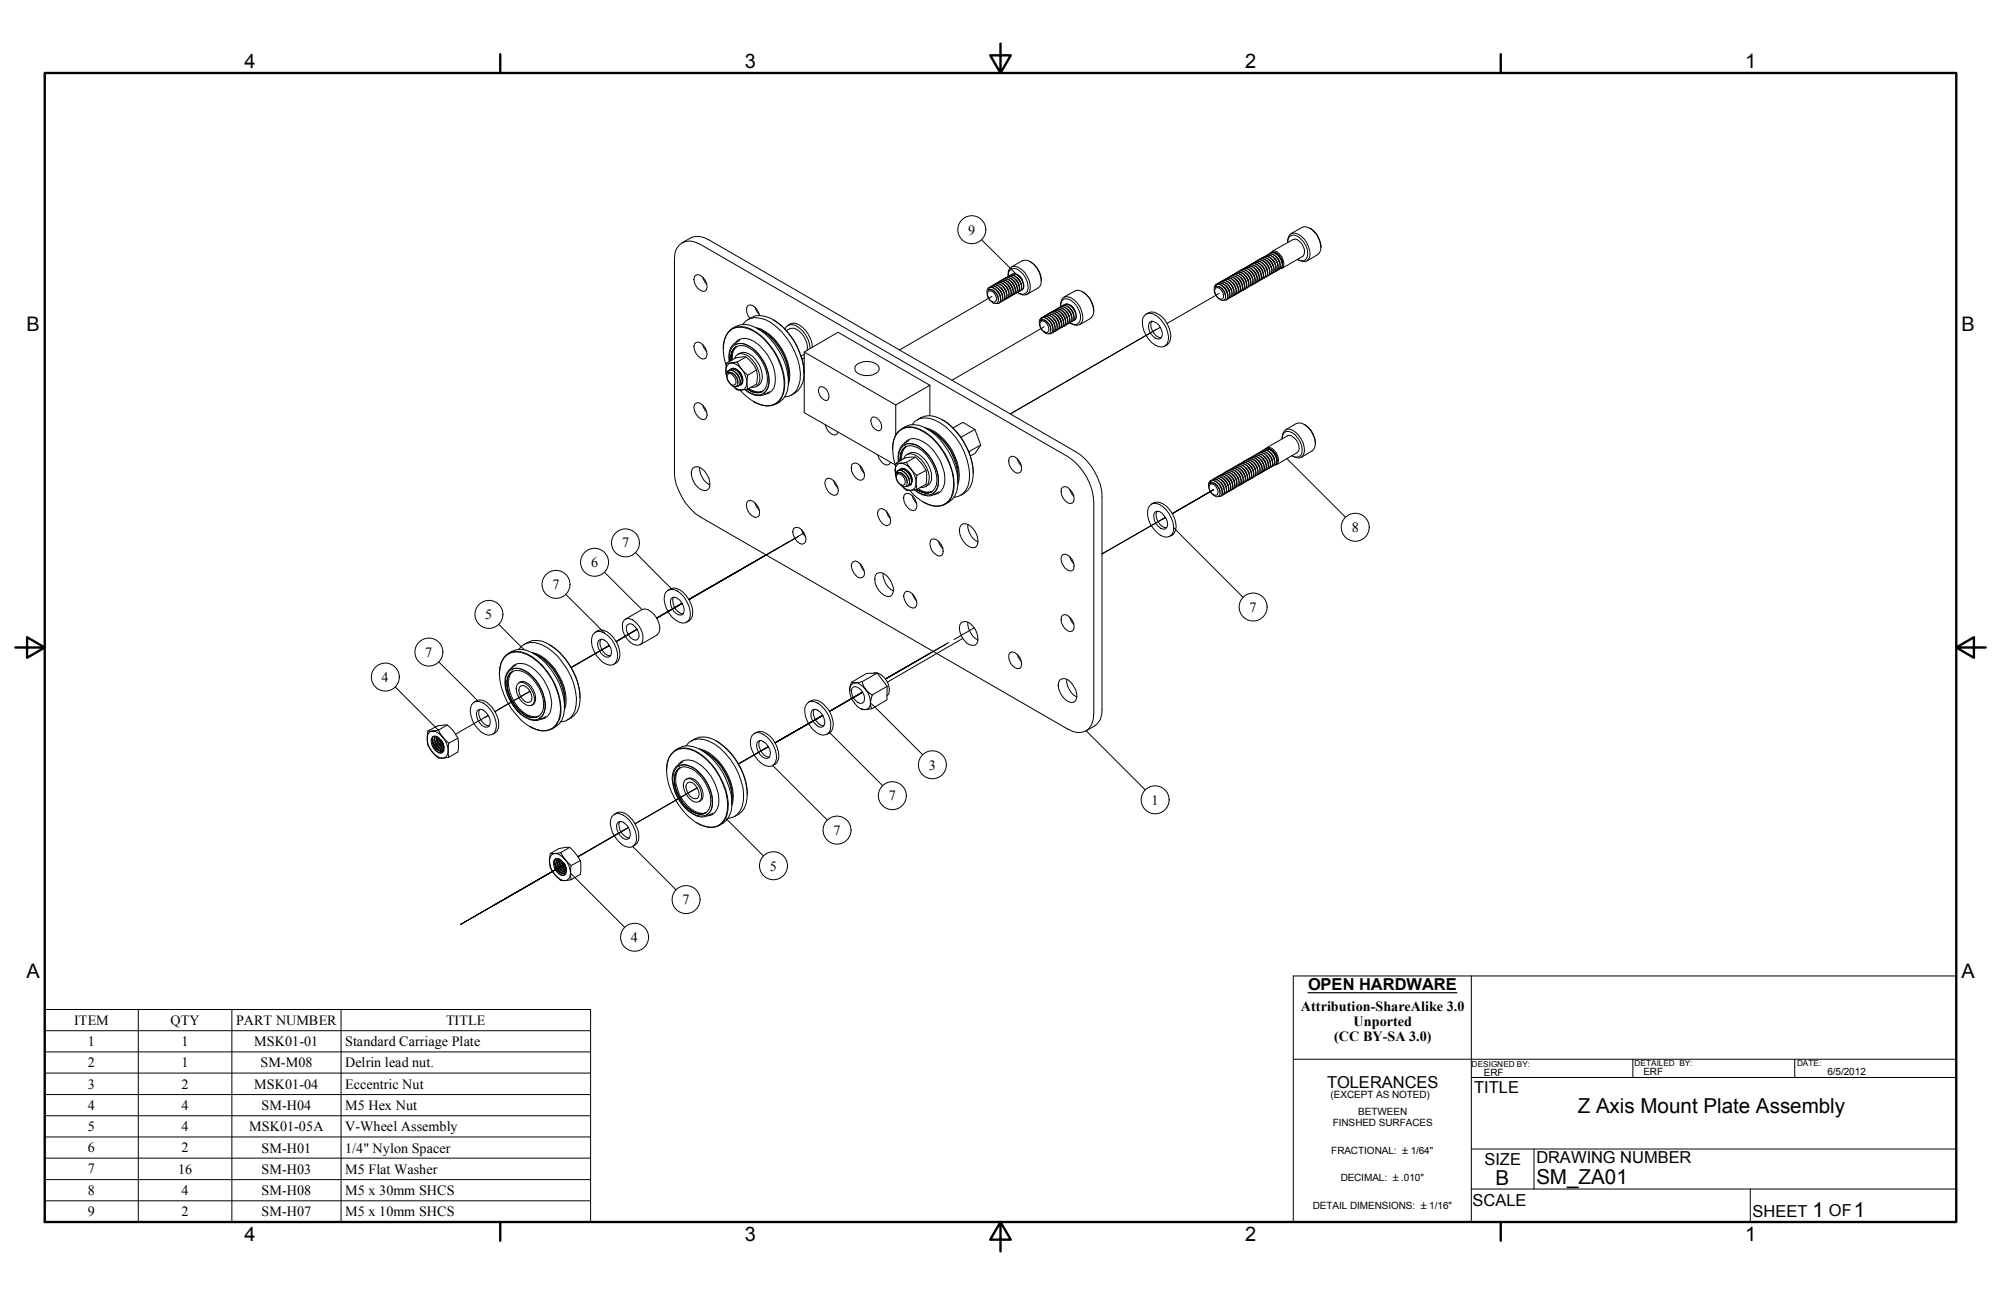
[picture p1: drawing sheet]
<svg xmlns="http://www.w3.org/2000/svg" width="432mm" height="279mm" viewBox="0 0 432 279" stroke-linecap="round" stroke-linejoin="round" font-family="sans-serif">
<defs><g id="words">
<g font-size="4.4">
<text x="340.5" y="240.2">Z Axis Mount Plate Assembly</text>
<text x="322.7" y="255.6">B</text>
<text x="331.5" y="255.5">SM_ZA01</text>
<text x="391.1" y="262.5">1</text>
<text x="400" y="262.5">1</text>
</g>
<g font-size="4.3">
<text x="52.8" y="14.7">4</text>
<text x="160.7" y="14.7">3</text>
<text x="268.7" y="14.7">2</text>
<text x="376.6" y="14.7">1</text>
<text x="5.7" y="71.4">B</text>
<text x="423.3" y="71.4">B</text>
<text x="5.7" y="211.1">A</text>
<text x="423.3" y="211.1">A</text>
<text x="52.8" y="267.7">4</text>
<text x="160.7" y="267.7">3</text>
<text x="268.7" y="267.7">2</text>
<text x="376.6" y="267.7">1</text>
</g>
<g font-size="3.6">
<text x="282.3" y="213.6">OPEN HARDWARE</text>
<text x="286.4" y="234.6">TOLERANCES</text>
<text x="318.1" y="235.7">TITLE</text>
<text x="320.4" y="251.3">SIZE</text>
<text x="331.5" y="251">DRAWING NUMBER</text>
<text x="317.8" y="260.2">SCALE</text>
<text x="378.2" y="262.5">SHEET</text>
<text x="394.7" y="262.3">OF</text>
</g>
<g font-size="3">
<text x="208.9" y="50.6">9</text>
<text x="134.2" y="118.1">7</text>
<text x="291.7" y="114.7">8</text>
<text x="127.6" y="122.4">6</text>
<text x="119.2" y="127.1">7</text>
<text x="104.7" y="133.6">5</text>
<text x="269.6" y="132">7</text>
<text x="91.8" y="141.7">7</text>
<text x="82.4" y="147.1">4</text>
<text x="200.5" y="166.1">3</text>
<text x="191.8" y="172.7">7</text>
<text x="248.5" y="173.6">1</text>
<text x="179.9" y="180.1">7</text>
<text x="166.1" y="187.8">5</text>
<text x="147.3" y="195.1">7</text>
<text x="136.1" y="203.2">4</text>
<text x="16" y="221.1">ITEM</text>
<text x="36.8" y="221.1">QTY</text>
<text x="50.9" y="221.1">PART NUMBER</text>
<text x="96.3" y="221.1">TITLE</text>
<text x="280.7" y="218.1">Attribution-ShareAlike 3.0</text>
<text x="292.1" y="221.3">Unported</text>
<text x="19" y="225.7">1</text>
<text x="39.2" y="225.7">1</text>
<text x="54.9" y="225.7">MSK01-01</text>
<text x="74.5" y="225.7">Standard Carriage Plate</text>
<text x="287.9" y="224.5">(CC BY-SA 3.0)</text>
<text x="19" y="230.3">2</text>
<text x="39.2" y="230.3">1</text>
<text x="56.2" y="230.3">SM-M08</text>
<text x="74.5" y="230.3">Delrin lead nut.</text>
<text x="19" y="234.9">3</text>
<text x="19" y="239.5">4</text>
<text x="39.2" y="234.9">2</text>
<text x="39.2" y="239.5">4</text>
<text x="54.9" y="234.9">MSK01-04</text>
<text x="56.5" y="239.5">SM-H04</text>
<text x="74.5" y="234.9">Eccentric Nut</text>
<text x="74.5" y="239.5">M5 Hex Nut</text>
<text x="19" y="244">5</text>
<text x="39.2" y="244">4</text>
<text x="53.8" y="244">MSK01-05A</text>
<text x="74.5" y="244.1">V-Wheel Assembly</text>
<text x="19" y="248.6">6</text>
<text x="39.2" y="248.6">2</text>
<text x="56.5" y="248.7">SM-H01</text>
<text x="74.5" y="248.7">1/4&quot; Nylon Spacer</text>
<text x="19" y="253.2">7</text>
<text x="19" y="257.8">8</text>
<text x="38.4" y="253.2">16</text>
<text x="39.2" y="257.8">4</text>
<text x="56.5" y="253.2">SM-H03</text>
<text x="56.5" y="257.8">SM-H08</text>
<text x="74.5" y="253.2">M5 Flat Washer</text>
<text x="74.5" y="257.8">M5 x 30mm SHCS</text>
<text x="19" y="262.4">9</text>
<text x="39.2" y="262.4">2</text>
<text x="56.5" y="262.4">SM-H07</text>
<text x="74.5" y="262.4">M5 x 10mm SHCS</text>
</g>
<g font-size="2.2">
<text x="320.2" y="232.1">ERF</text>
<text x="354.6" y="231.8">ERF</text>
<text x="394.3" y="231.9">6/5/2012</text>
<text x="287.1" y="236.9">(EXCEPT AS NOTED)</text>
<text x="287.6" y="243">FINSHED SURFACES</text>
<text x="293.1" y="240.7">BETWEEN</text>
<text x="287.3" y="249">FRACTIONAL: ±1/64&quot;</text>
<text x="289.3" y="254.8">DECIMAL: ±.010&quot;</text>
<text x="283.3" y="260.9">DETAIL DIMENSIONS: ±1/16&quot;</text>
</g>
<g font-size="1.8">
<text x="317.6" y="230.1">DESIGNED BY:</text>
<text x="352.7" y="230.1">DETAILED BY:</text>
<text x="387.8" y="230.1">DATE:</text>
</g>
</g></defs>
<!-- layer: Centerline(ANSI) -->
<g fill="none" stroke="#000" stroke-width=".22">
<path d="M214.1 63.9l-20 11.6M225.4 70.5l-20 11.5M250.4 70.6l-32.3 18.7M263.1 63.3l-11.3 6.5M168.1 118.1l-19.4 11.2M170.2 116.9l-21.5 12.4M172.3 115.8l-23.6 13.5M173.5 115l-3.7 2.2M250.7 112.1l.8-.5-13.7 7.9M253 110.8l8.9-5.1-8.9 5.1M261.9 105.7l-8.9 5.1M130.7 139.7l.8-.4-8.2 4.7"/>
<path d="M133 138.4l4.5-2.6zM146.4 130.7l.8-.5-5.5 3.1M161.4 122l-12.7 7.3M164.8 120l-16.1 9.3M204.7 138.6l-13.6 7.9 9.8-5.7M207.8 137.7l-16.3 9.5M210.2 135.4l-4.3 2.6M104.6 154.8l.7-.4-7 4M106.8 153.5l7.6-4.3zM177.5 154.4l-.8 .4M179 153.5l7.1-4.1zM135.6 178.6l-10.9 6.2"/>
<path d="M137 177.7l13.4-7.7zM165 161.5l.8-.4-6.5 3.7M167.3 160.3l10.2-5.9zM99.4 199.5l22.5-13zM121.9 186.5l-15.7 9 15.7-9"/>
</g>
<!-- layer: Visible Edges(ANSI) -->
<g fill="none" stroke="#000" stroke-width=".22">
<path d="M146.5 53a3.1 3.1 0 0 1 3.6-.7l1.1 .5 79.2 45.7a12.6 12.6 0 0 1 5.6 9.8v45.8a3.7 3.7 0 0 1-2.5 3.9l-1 .1-1-.3-1.1-.5-79.2-45.7a12.6 12.6 0 0 1-5.7-9.8v-45.7l.1-1.3 .3-1zM147.2 52.4a4.6 4.6 0 0 1 5.8-.6l79.2 45.7a12.4 12.4 0 0 1 5.6 9.8v45.7a3.7 3.7 0 0 1-1.6 3.7l-1.8 1M149.9 59.7l.3-.3a1.7 1.7 0 0 1 2 1.1 1.84 1.84 0 0 1 0 2.3 2.35 2.35 0 0 1-2.3-3.1zM151.6 59.8l.9 1.5M217.2 59.9a.91 .91 0 0 1 1.2-.1 2.42 2.42 0 0 1 1.3 3.2l-.3 .1M217.4 59.7a1.87 1.87 0 0 1 2.2 1.3 1.47 1.47 0 0 1 0 2.1M217.6 59.6a1.41 1.41 0 0 1 .7-1.6 1.41 1.41 0 0 1 1.8 .5 4.2 4.2 0 0 1 1.6 4.4 1.37 1.37 0 0 1-2.2 .2M217.6 59.4a1.48 1.48 0 0 1 .4-1.6 1.48 1.48 0 0 1 1.7-.1 5 5 0 0 1 2.5 5.2 1.54 1.54 0 0 1-2.5 .3M217.7 59.6a1.14 1.14 0 0 1 1.7 .3 2.77 2.77 0 0 1 1 2.5l-.6 .5M217.9 59.4a1.87 1.87 0 0 1 2.2 1.3 1.47 1.47 0 0 1 0 2.1M218.1 59.4a1.17 1.17 0 0 1 1.7 .2 2.77 2.77 0 0 1 1.1 2.6l-.6 .4M218.2 57.6l2.4-1.3a2.23 2.23 0 0 1 2.5 .8 4.5 4.5 0 0 1 1.3 4.7l-2.8 1.7"/>
<path d="M218.3 59.2a2.01 2.01 0 0 1 2.3 1.2 1.89 1.89 0 0 1 0 2.1h-.1M218.9 59.1l1 .3 .6 .9-.4-.5M222.3 56.5a5 5 0 0 1 2.4 4.1M264.9 59.9a1.29 1.29 0 0 1 1.7 .4 2.23 2.23 0 0 1 .8 2.8l-.3 .1M265 59.8a1.94 1.94 0 0 1 2.3 1.2 1.63 1.63 0 0 1 0 2.1v.1M265.4 59.7a1.49 1.49 0 0 1 2.1 .7 2.2 2.2 0 0 1 .3 2.5l-.3 .1M265.5 59.6a1.94 1.94 0 0 1 2.3 1.2 1.53 1.53 0 0 1 0 2.1M265.8 59.4a1.49 1.49 0 0 1 2.1 .7 1.65 1.65 0 0 1 .1 2.6M266 59.3a1.9 1.9 0 0 1 2.2 1.2 1.75 1.75 0 0 1 .1 2.1h-.1M266.3 59.2a1.48 1.48 0 0 1 2.1 .7 1.65 1.65 0 0 1 0 2.6M266.4 59.1a1.74 1.74 0 0 1 2.3 1.2 1.47 1.47 0 0 1 0 2.1M266.7 58.9a1.48 1.48 0 0 1 2.1 .7 2.83 2.83 0 0 1 .6 2.1l-.5 .5"/>
<path d="M266.9 58.8a1.74 1.74 0 0 1 2.2 1.2 1.47 1.47 0 0 1 0 2.1M267.1 58.7a1.17 1.17 0 0 1 1.8 .2 2.97 2.97 0 0 1 1 2.6l-.5 .4M267.3 58.5a1.06 1.06 0 0 1 1.6 .4 2.03 2.03 0 0 1 .7 2.9M267.6 58.4a1.17 1.17 0 0 1 1.7 .3 2.26 2.26 0 0 1 .8 2.8l-.3 .2M267.8 59.9l.6 .9 .1 .4M267.8 58.3v-.1a1.87 1.87 0 0 1 2.3 1.3 1.53 1.53 0 0 1-.1 2.1M268 58.2a1.17 1.17 0 0 1 1.7 .2 2.26 2.26 0 0 1 .9 2.9l-.3 .1M268.2 59.6l.7 1.2M268.2 58a1.9 1.9 0 0 1 2.3 1.2 1.38 1.38 0 0 1-.1 2.1M268.5 57.9a1.17 1.17 0 0 1 1.7 .3 2.23 2.23 0 0 1 .8 2.8l-.3 .2M268.7 59.4l.7 1.2M268.7 57.7a1.94 1.94 0 0 1 2.3 1.2 1.63 1.63 0 0 1 0 2.1l-.1 .1"/>
<path d="M269 57.6a1.46 1.46 0 0 1 2.1 .8 2.08 2.08 0 0 1 .4 2.4l-.4 .1M269.1 59.1l.8 1.2M269.1 57.5a1.94 1.94 0 0 1 2.3 1.2 1.53 1.53 0 0 1 0 2.1M269.4 57.3a1.49 1.49 0 0 1 2.1 .7 2.2 2.2 0 0 1 .4 2.5l-.3 .1M269.6 58.9l.5 .5 .2 .7M269.6 57.2a2.15 2.15 0 0 1 2.5 1.8 1.29 1.29 0 0 1-.3 1.6M269.6 57.2h.1M269.9 57.1a1.48 1.48 0 0 1 2.1 .7 1.65 1.65 0 0 1 0 2.6M270.1 58.6l.7 1.2M270.1 57a1.41 1.41 0 0 1 1.9 .7 1.8 1.8 0 0 1 .3 2.6M270.3 56.8a1.48 1.48 0 0 1 2.1 .7 2.83 2.83 0 0 1 .6 2.1l-.5 .5M270.5 58.3l.5 .6 .2 .7"/>
<path d="M270.5 56.7a1.74 1.74 0 0 1 2.2 1.2 1.47 1.47 0 0 1 0 2.1M270.8 56.6a1.55 1.55 0 0 1 2.1 .7 3.2 3.2 0 0 1 .6 2.1l-.5 .4M271 58l.4 .6 .3 .7M271 56.5a1.83 1.83 0 0 1 2.2 1.2 1.53 1.53 0 0 1 0 2.1M271.2 56.3a1.17 1.17 0 0 1 1.7 .3 2.26 2.26 0 0 1 .8 2.8l-.3 .2M271.4 57.8l.6 .9 .1 .4M271.4 56.2a1.78 1.78 0 0 1 2.3 1.2 1.53 1.53 0 0 1-.1 2.1M271.7 56.1a1.17 1.17 0 0 1 1.7 .2 2.26 2.26 0 0 1 .8 2.9l-.3 .1M271.8 57.5l.7 .9v.4M271.8 55.9a1.9 1.9 0 0 1 2.3 1.3 1.38 1.38 0 0 1 0 2M272.1 55.8a1.17 1.17 0 0 1 1.7 .3 2.26 2.26 0 0 1 .8 2.8l-.3 .2M272.3 57.3l.7 1.2"/>
<path d="M272.3 55.6a1.9 1.9 0 0 1 2.3 1.3 1.38 1.38 0 0 1-.1 2.1M272.6 55.6a1.37 1.37 0 0 1 2.1 .7 2.08 2.08 0 0 1 .4 2.4l-.3 .1M272.7 57l.8 1.2M272.7 55.4a1.94 1.94 0 0 1 2.3 1.2 1.53 1.53 0 0 1 0 2.1M273 55.2a1.46 1.46 0 0 1 2.1 .8 2.08 2.08 0 0 1 .4 2.4l-.3 .1M273.2 56.8l.7 1.2M273.2 55.1a2.15 2.15 0 0 1 2.5 1.8 1.29 1.29 0 0 1-.2 1.6M273.2 55.1h.1M273.5 55a1.48 1.48 0 0 1 2.1 .7 2.2 2.2 0 0 1 .4 2.5l-.3 .1M273.7 56.5l.7 1.2M273.7 54.9a1.9 1.9 0 0 1 2.2 1.2 1.53 1.53 0 0 1 0 2.1M273.9 54.7a1.48 1.48 0 0 1 2.1 .7 2.83 2.83 0 0 1 .7 2.1l-.6 .5"/>
<path d="M274.1 56.3l.5 .5 .2 .7M274.1 54.6a1.83 1.83 0 0 1 2.3 1.2 1.53 1.53 0 0 1 0 2.1M274.3 54.5l.3-.3h.5a2.92 2.92 0 0 1 1.9 3.3l-.3 .3-.5 .2M274.4 54.5a1.7 1.7 0 0 1 2 1.1l.3 .6v1.1M274.5 54.2l4.5-2.5a1.6 1.6 0 0 1 1.9 .9 2.2 2.2 0 0 1 .2 2.7l-4.5 2.6M274.6 55.9l.4 .6 .3 .7M274.7 54.5a1.77 1.77 0 0 1 1.6 1.2M275 55.7l.7 .9v.4M275.5 55.4l.7 1.3M275.9 55.2l.6 .8M277.9 52.3a1.91 1.91 0 0 1 .9-1.9 3.1 3.1 0 0 1 3.2 2 4 4 0 0 1 .5 3.3 1.4 1.4 0 0 1-2.2 .4l-.3-.1M277.9 52.3v-.7a1.31 1.31 0 0 1 2.1-.6 4.3 4.3 0 0 1 2.1 4.5l-.4 .5-.4 .3h-.6l-.7-.4"/>
<path d="M278.6 50.4l2.3-1.3a2.23 2.23 0 0 1 2.6 .8 5.1 5.1 0 0 1 1.5 4.1l-.6 .9-2.4 1.4M282.6 49.2a4.6 4.6 0 0 1 2.5 4.2M149.9 74.2l.3-.3a1.7 1.7 0 0 1 2 1.2 1.84 1.84 0 0 1 0 2.2 1.7 1.7 0 0 1-2-1.1l-.5-1.4zM151.6 74.4l.2 .5 .7 1M156.1 75.2a4.6 4.6 0 0 1 2.5-4.6 5.3 5.3 0 0 1 4.5 1 14.2 14.2 0 0 1 6.2 12.2 3.9 3.9 0 0 1-3.1 3.8 6 6 0 0 1-3.5-.9M156.7 78.9a8.6 8.6 0 0 1 .1-6.6 3.1 3.1 0 0 1 3.4-1.7 10.2 10.2 0 0 1 6.7 5.2 12.5 12.5 0 0 1 2.2 8.7 3.8 3.8 0 0 1-5.9 2.4l-2.4-1.6-1.1-1.1M156.8 78.4a6.2 6.2 0 0 1 3.7-1.4h.5a5.2 5.2 0 0 1 2.4 5l-.1 .9-1.9 1M157.2 79.9a2.15 2.15 0 0 1 2.4 1.8 1.2 1.2 0 0 1-.3 1.6M157.2 79.9h.1M157.4 78a3.8 3.8 0 0 1 1-3.5 3.1 3.1 0 0 1 3.4 .2 8.9 8.9 0 0 1 4.1 8.5 2.4 2.4 0 0 1-3.1 1.9l-1-.4-1-.6M157.4 79.8a1.49 1.49 0 0 1 2.1 .7 2.2 2.2 0 0 1 .4 2.5l-.3 .1M157.5 79.8a2.82 2.82 0 0 1 2.2 2.9l-.5 .7h-.4"/>
<path d="M157.6 79.7a2.15 2.15 0 0 1 2.5 1.8 1.29 1.29 0 0 1-.3 1.6M157.6 79.7h.1M157.7 77.8a2.87 2.87 0 0 1 1.2-3 2.87 2.87 0 0 0-1.2 3 2.49 2.49 0 0 1 .9-2.8 2.49 2.49 0 0 1 2.9 0 8.3 8.3 0 0 1 4 8.1 2.19 2.19 0 0 1-3.3 1.4l-.9-.6a3.1 3.1 0 0 0 3.2 .6 3.1 3.1 0 0 1-3.2-.6M157.8 78.3l1.3-.2 .9 1.5a3 3 0 0 0-2.2-1.3zM157.9 79.6l.3-.2-.4 .2M158 70.9a4.6 4.6 0 0 1 4.9-.3 14.3 14.3 0 0 1 7.2 12.5 4.5 4.5 0 0 1-2.7 4.1M158.2 79.4l.9 .4 .5 .5M158.5 77.3a1.53 1.53 0 0 1 2.2-.8 5.9 5.9 0 0 1 3.3 5.6 1.55 1.55 0 0 1-1.9 1.5M158.6 74.4a3.2 3.2 0 0 1 3.6 .6 9 9 0 0 1 3.5 8.6l-.4 .8-.6 .5M158.6 74.4h.1M158.6 74a2.58 2.58 0 0 1 3.2-.8 9.8 9.8 0 0 1 5.5 9.5 2.52 2.52 0 0 1-2.3 2.4M159 74.7a3.1 3.1 0 0 0-1 3"/>
<path d="M159.2 76.5a2.03 2.03 0 0 1 2.5-.1 5.8 5.8 0 0 1 2.7 5.6l-.3 .7-.4 .4-.6 .3M159.6 73.4a3.7 3.7 0 0 0-2.2 4.6M160 79.6l1.4 1.4a5.9 5.9 0 0 0 0 2.9l-.8 .2a1.99 1.99 0 0 1-2.5-.9 1.89 1.89 0 0 0 2.7 .5 3.7 3.7 0 0 0-.8-4.1zM160.3 70a3.4 3.4 0 0 1 3.7-1.4 9.3 9.3 0 0 1 5.8 4.4 13.4 13.4 0 0 1 2.9 9 3.7 3.7 0 0 1-3.4 3.7M161 77l-1.9 1.1M161.4 69a4.9 4.9 0 0 1 6 .3 14.4 14.4 0 0 1 6.1 11.9 4.7 4.7 0 0 1-2.7 4.1M162.9 66.3l.2 .6 .7 .9M163.1 70.7a9.3 9.3 0 0 1 5.7 4.8 9.6 9.6 0 0 1 1.3 7.4M163.3 79.8l-1.9 1.2M163.5 70.9a12.3 12.3 0 0 1 6.7 11.5M163.9 68.1a2.76 2.76 0 0 0-2-2.3l-.5 .1a2.14 2.14 0 0 0 .5 2.8M164 71.2a11 11 0 0 1 6.2 10.7"/>
<path d="M166.9 69a14.6 14.6 0 0 1 6.6 11.5M169.4 71a1.81 1.81 0 0 1 3.1-.3 6.1 6.1 0 0 1 2.3 4.5M169.7 71.3a2.08 2.08 0 0 1 3.1 .5 4.7 4.7 0 0 1 1.4 3.8M170 70.2a1.91 1.91 0 0 1 2.5-.1 6.3 6.3 0 0 1 2.8 4.8M173.5 76.5l-.7 .3M173.5 77.3h-.5M173.5 75.9l19.8 11.5M184.9 78.6a3.9 3.9 0 0 1 4.5 .1l.3 .5a1.46 1.46 0 0 1-1.4 1.7 3.8 3.8 0 0 1-3.7-.8l-.1-1zM213.3 62.1l.4-.1-.5 .6a1.81 1.81 0 0 1 2.1 1.5 .97 .97 0 0 1-.3 1.4 2.35 2.35 0 0 1-2-3zM213.3 62.8a1.54 1.54 0 0 1 1.5 2.3 1.5 1.5 0 0 1-1.5-.7 1.5 1.5 0 0 1 0-1.6zM213.4 62a1.87 1.87 0 0 1 2.2 1.3 1.47 1.47 0 0 1 0 2.1M213.4 62.5a1.73 1.73 0 0 1 2 1.6l.1 .6"/>
<path d="M213.4 62.5h.1M213.4 62h.1M213.6 62a1.14 1.14 0 0 1 1.7 .2 2.32 2.32 0 0 1 .8 2.9l-.3 .1M213.7 62a2.74 2.74 0 0 1 2.1 3.2l-.3 .3h-.5M213.8 61.8a1.87 1.87 0 0 1 2.2 1.3 1.47 1.47 0 0 1 0 2.1M214.1 61.7a1.14 1.14 0 0 1 1.7 .3 2.77 2.77 0 0 1 1 2.5l-.6 .5M214.2 61.5a1.9 1.9 0 0 1 2.3 1.2 1.53 1.53 0 0 1 0 2.2M214.5 61.4a1.52 1.52 0 0 1 2.2 .8 2.95 2.95 0 0 1 .5 2.1l-.5 .4M214.7 61.3a2.01 2.01 0 0 1 2.3 1.2 1.89 1.89 0 0 1 0 2.1h-.1M214.9 61.2a1.55 1.55 0 0 1 2.2 .6 2.2 2.2 0 0 1 .4 2.5l-.3 .2M215.1 61a1.94 1.94 0 0 1 2.3 1.2 1.59 1.59 0 0 1 0 2.2M215.1 62.7l.7 1.2"/>
<path d="M215.4 60.9a1.55 1.55 0 0 1 2.2 .7 2.12 2.12 0 0 1 .3 2.4l-.3 .2M215.6 60.8a1.78 1.78 0 0 1 2.3 1.2 1.38 1.38 0 0 1-.1 2.1M215.6 62.4l.4 .5 .3 .7M215.8 60.6a1.55 1.55 0 0 1 2.2 .7 2.12 2.12 0 0 1 .4 2.5l-.3 .1M216 60.5a1.78 1.78 0 0 1 2.3 1.2 1.38 1.38 0 0 1-.1 2.1M216 62.1l.8 1.3M216.3 60.4a1.49 1.49 0 0 1 2.1 .7 2.12 2.12 0 0 1 .4 2.4l-.3 .1M216.5 60.3a1.78 1.78 0 0 1 2.3 1.2 1.63 1.63 0 0 1 0 2.1M216.5 61.8l.7 1.3M216.8 60.1a.91 .91 0 0 1 1.2 0 2.48 2.48 0 0 1 1.3 3.1l-.4 .2M216.9 61.6l.5 .6 .3 .7M217 60a1.74 1.74 0 0 1 2.2 1.2 1.47 1.47 0 0 1 0 2.1"/>
<path d="M217.4 61.3l.7 1.2M217.9 61.1l.7 1.2M218.3 60.8l.7 1.2M218.8 60.6l.7 1.2M218.8 63.6h.1M219.2 60.3l.7 1.2M219.6 60l.8 1.3M220.5 60.3l.2 .3M224.6 68.6l.4-.1-.5 .7a1.88 1.88 0 0 1 2.3 1.8l-.1 .6-.4 .4a2.33 2.33 0 0 1-1.7-3.4zM224.6 69.3a1.16 1.16 0 0 1 1.5 .9l.2 .6v.5l-.2 .3a1.16 1.16 0 0 1-1.5-.9l-.2-.5zM224.7 68.6a1.87 1.87 0 0 1 2.2 1.2 1.47 1.47 0 0 1 0 2.1M224.7 69.1a1.73 1.73 0 0 1 2 1.6l.1 .5"/>
<path d="M224.7 69.1h.1M224.9 68.5a1.14 1.14 0 0 1 1.7 .3 2.77 2.77 0 0 1 1 2.5l-.5 .5M225 68.5a2.55 2.55 0 0 1 2.1 3.3l-.3 .2h-.5M225.1 68.3a2.01 2.01 0 0 1 2.3 1.2 1.89 1.89 0 0 1 0 2.1l-.1 .1M225.4 68.2a1.52 1.52 0 0 1 2.1 .8 2.95 2.95 0 0 1 .6 2.1l-.5 .4M225.6 68.1a2.01 2.01 0 0 1 2.2 1.2 1.89 1.89 0 0 1 0 2.1M225.8 67.9a1.55 1.55 0 0 1 2.2 .7 2.12 2.12 0 0 1 .3 2.5l-.3 .1M226 67.8a2.28 2.28 0 0 1 2.6 2.7l-.1 .4-.3 .3M226.3 67.7a1.55 1.55 0 0 1 2.1 .7 2.12 2.12 0 0 1 .4 2.4l-.3 .2M226.4 67.6a1.78 1.78 0 0 1 2.3 1.2 1.38 1.38 0 0 1 0 2.1M226.4 69.2l.8 1.2M226.8 67.4a1.49 1.49 0 0 1 2.1 .7 2.12 2.12 0 0 1 .3 2.4l-.3 .2"/>
<path d="M226.9 67.3a1.78 1.78 0 0 1 2.3 1.2 1.38 1.38 0 0 1-.1 2.1M226.9 68.9l.7 1.3M227.2 67.2a1.49 1.49 0 0 1 2.1 .7 2.12 2.12 0 0 1 .4 2.4l-.3 .1M227.3 67.1a1.78 1.78 0 0 1 2.3 1.2 1.63 1.63 0 0 1 0 2.1M227.3 68.6l.8 1.3M227.6 66.9a.91 .91 0 0 1 1.3 0 2.48 2.48 0 0 1 1.2 3.1l-.3 .2M227.8 66.8a1.74 1.74 0 0 1 2.3 1.2 1.47 1.47 0 0 1 0 2.1M227.8 68.4l.5 .6 .2 .7M228.1 66.7a.91 .91 0 0 1 1.2-.1 2.42 2.42 0 0 1 1.3 3.2l-.3 .1M228.3 66.5a1.87 1.87 0 0 1 2.2 1.3 1.47 1.47 0 0 1 0 2M228.3 68.1l.7 1.2M228.5 66.4a1.14 1.14 0 0 1 1.8 .3 2.77 2.77 0 0 1 1 2.5l-.6 .5"/>
<path d="M228.7 66.2a2.01 2.01 0 0 1 2.3 1.2 1.89 1.89 0 0 1 0 2.1l-.1 .1M228.7 67.9l.7 1.2M228.9 66.2a1.4 1.4 0 0 1 .7-1.7 1.4 1.4 0 0 1 1.8 .5 4.2 4.2 0 0 1 1.6 4.4 1.37 1.37 0 0 1-2.2 .3M228.9 66a1.91 1.91 0 0 1 .8-1.9 3.1 3.1 0 0 1 3.3 2 4.2 4.2 0 0 1 .5 3.4 1.54 1.54 0 0 1-2.5 .2M229 66.1a1.29 1.29 0 0 1 1.7 .3 2.77 2.77 0 0 1 1 2.6l-.5 .4M229.2 66a1.41 1.41 0 0 1 1.9 .7 2.71 2.71 0 0 1 .6 2.4l-.3 .2M229.2 67.6l.7 1.2M229.4 65.8a1.55 1.55 0 0 1 2.2 .7 2.2 2.2 0 0 1 .4 2.5l-.4 .2M229.6 64.1l2.3-1.3a2.23 2.23 0 0 1 2.5 .8 5.3 5.3 0 0 1 1.6 4.1l-.7 1-2.3 1.3M229.6 65.7a2.28 2.28 0 0 1 2.6 2.8v.3l-.4 .3M229.6 67.4l.7 1.2M229.6 70.4h.1"/>
<path d="M230.1 67.1l.7 1.2M230.2 65.6l1 .4 .6 .8-.3-.5M230.5 66.8l.8 1.3M230.9 66.5l.8 1.3M231.8 66.8l.2 .3M233.6 63a4.6 4.6 0 0 1 2.4 4.1M247 68a1.93 1.93 0 0 1 2.7 .2 5.9 5.9 0 0 1 2.4 5.3 1.49 1.49 0 0 1-2 1.3 5.8 5.8 0 0 1-3.5-6.2zM247.3 67.8a2.03 2.03 0 0 1 2.5-.1 5.8 5.8 0 0 1 2.7 5.6l-.2 .7-1 .7M248.1 69.5l.4-.2a2.75 2.75 0 0 1 2.1 3.5l-.3 .3a1.9 1.9 0 0 1-2-1.2 2.3 2.3 0 0 1-.2-2.4zM248.5 69.3a2.84 2.84 0 0 0 2.1 3.6M262.3 61.4l.5-.1-.5 .7a1.38 1.38 0 0 1 1.9 .9l.2 .5a.84 .84 0 0 1-.2 1.3 .84 .84 0 0 1-1.2-.2 2.36 2.36 0 0 1-.7-3.1zM262.3 62.2a1.16 1.16 0 0 1 1.5 .9 .94 .94 0 0 1-.3 1.5 1.76 1.76 0 0 1-1.2-2.4z"/>
<path d="M262.4 61.8a1.96 1.96 0 0 1 2.1 2.2M262.4 61.4a1.74 1.74 0 0 1 2.2 1.2 1.47 1.47 0 0 1 0 2.1M262.4 61.8h.1M262.6 61.3a1.48 1.48 0 0 1 2.1 .7 2.12 2.12 0 0 1 .4 2.4l-.3 .1M262.8 61.3a2.77 2.77 0 0 1 2 3.3l-.8 .2M262.8 61.2a1.74 1.74 0 0 1 2.2 1.2 1.47 1.47 0 0 1 0 2.1M263.1 61a1.48 1.48 0 0 1 2.1 .7 2.83 2.83 0 0 1 .6 2.1l-.6 .5M263.3 60.9a1.74 1.74 0 0 1 2.2 1.2 1.47 1.47 0 0 1 0 2.1M263.5 60.8a1.17 1.17 0 0 1 1.7 .2 2.97 2.97 0 0 1 1.1 2.6l-.6 .4M263.7 60.6a1.06 1.06 0 0 1 1.5 .4 2.03 2.03 0 0 1 .7 2.9M264 60.5a1.17 1.17 0 0 1 1.7 .3 2.26 2.26 0 0 1 .8 2.8l-.3 .2M264.2 62l.7 1.2"/>
<path d="M264.2 60.3a1.9 1.9 0 0 1 2.2 1.3 1.53 1.53 0 0 1 0 2.1M264.4 60.3a1.17 1.17 0 0 1 1.7 .2 2.23 2.23 0 0 1 .9 2.9l-.4 .1M264.6 61.7l.7 1.2M264.6 60.1a1.94 1.94 0 0 1 2.3 1.2 1.63 1.63 0 0 1 0 2.1h-.1M265 61.5l.8 1.2M265.5 61.2l.8 1.2M265.9 61l.5 .5 .3 .7M266.4 60.6l.5 .6 .2 .7M266.9 60.4l.4 .6 .3 .7M267.3 60.1l.7 .9v.4M149.9 87.3l.3-.3a1.7 1.7 0 0 1 2 1.1 1.84 1.84 0 0 1 0 2.3 1.7 1.7 0 0 1-2-1.1l-.5-1.4zM151.6 87.4l.9 1.6"/>
<path d="M156.7 80.8a1.85 1.85 0 0 1 1.1-2.5l-1 .1-.1 .8 .1 2M157.1 80l.4-.2-.5 .7a1.41 1.41 0 0 1 1.9 1l.2 .5a.86 .86 0 0 1 .1 .9 .86 .86 0 0 1-.8 .5 2.82 2.82 0 0 1-1.6-3zM157.1 80.7l.3-.1a1.76 1.76 0 0 1 1.2 2.4 1.16 1.16 0 0 1-1.5-.9l-.2-.6v-.5zM157.2 80.4a1.97 1.97 0 0 1 2.1 2.2M157.2 80.4h.1M158.9 80.5l.5 .6 .2 .7M159.4 80.3l.6 .9 .1 .3M160.1 82.9h-.2M160.2 82l-.1-.9-.5-.8a2.52 2.52 0 0 1 .5 2.6v-.1M160.8 84.1a3.9 3.9 0 0 0 5.3 .4M161.6 83.8a3.1 3.1 0 0 0 3 .6M164.7 84.9h.1"/>
<path d="M177 83.4a1.95 1.95 0 0 1 1.7 2.8 1.28 1.28 0 0 1-1.7-.7 1.51 1.51 0 0 1 0-2.1zM178.1 91.6a2.75 2.75 0 0 0 2.1 2.3l.4-.2 .2-.5M188.3 90a2.01 2.01 0 0 1 1.8 2.8 1.51 1.51 0 0 1-2.1-1.4l-.1-.7zM189.4 98.2a2.83 2.83 0 0 0 2.1 2.1l.4-.2 .3-.3M192.6 96.9a4.6 4.6 0 0 1 2.5-4.6 5.4 5.4 0 0 1 4.5 .9 14.4 14.4 0 0 1 6.3 12.2 3.8 3.8 0 0 1-5.4 3.5l-1.3-.6M193.3 87.4l7.4-4.3v6.6M193.3 87.4v6.4M193.4 99.9a5.6 5.6 0 0 1 4.1-1.3l.7 .7a5.9 5.9 0 0 1 1.8 2.9l-.2 2.3-1.9 1.1M194 99.6a3.1 3.1 0 0 1 1.7-3.8 4.1 4.1 0 0 1 3.6 1.2 9.5 9.5 0 0 1 3.1 7.8 2.34 2.34 0 0 1-3.1 1.9l-1-.4-.9-.6M194.2 99.4a3.2 3.2 0 0 1 1.2-3 3.2 3.2 0 0 0-1.2 3 2.88 2.88 0 0 1 1.4-3.1 3.9 3.9 0 0 1 4.3 1.8 8 8 0 0 1 2.2 6.5 2.18 2.18 0 0 1-3.3 1.5l-1-.5a3 3 0 0 0 3.2 .5 3 3 0 0 1-3.2-.5M194.3 99.9l1.3-.1 1 1.4a3.2 3.2 0 0 0-2.3-1.3zM194.6 92.5a4.9 4.9 0 0 1 6.1 .4 14.9 14.9 0 0 1 6 11.8 4.5 4.5 0 0 1-2.7 4.1"/>
<path d="M195 99a1.5 1.5 0 0 1 2.2-1 6.1 6.1 0 0 1 3.3 5.7 1.55 1.55 0 0 1-1.9 1.5M195.1 95.6a2.47 2.47 0 0 1 3.2-.7 9.9 9.9 0 0 1 5.5 9.4 2.66 2.66 0 0 1-2.3 2.4M195.2 96a3.3 3.3 0 0 1 3.5 .6 8.9 8.9 0 0 1 3.6 8.6l-.4 .8-.7 .6M195.2 96h.1M195.6 96.3a3.1 3.1 0 0 0-1 3M195.7 98.1a2.17 2.17 0 0 1 3.2 .5 5.9 5.9 0 0 1 2.1 5.1l-.3 .6-1 .7M196.2 95.1a3.8 3.8 0 0 0-2.3 4.5M196.8 91.6a3.7 3.7 0 0 1 4.9-1 13.9 13.9 0 0 1 7.5 13 3.9 3.9 0 0 1-3.3 3.7M197.5 98.6l-1.9 1.2M197.9 90.6a4.2 4.2 0 0 1 4.9-.3 14.3 14.3 0 0 1 7.2 12.4 4.5 4.5 0 0 1-2.7 4.2M199.6 92.3a10 10 0 0 1 6.5 6.1 8.8 8.8 0 0 1 .6 6.1M200 92.5a12 12 0 0 1 6.7 11.5"/>
<path d="M200.5 92.8a11.2 11.2 0 0 1 6.2 10.7M200.7 83.1l-19.9-11.4-7.3 4.2v13.1l19.7 11.3M203.4 90.6a14.4 14.4 0 0 1 6.7 11.5M205.7 92.3l2.1-1.2 2.6 1.5 1.2 3.4-1.2 1.9-1 .5M210.4 92.6l-3.1 1.8M211.6 96l-2.6 1.5M217.7 98.9l.4-.3a1.7 1.7 0 0 1 2 1.1 1.84 1.84 0 0 1 0 2.3 1.7 1.7 0 0 1-2-1.2l-.4-.7zM219.5 99l.2 .6 .7 .9M267.8 99.9a1.48 1.48 0 0 1 2.1 .7 2.2 2.2 0 0 1 .4 2.5l-.4 .2M268 99.8a1.9 1.9 0 0 1 2.2 1.2 1.53 1.53 0 0 1 0 2.2M268.2 99.7a1.48 1.48 0 0 1 2.1 .7 2.83 2.83 0 0 1 .7 2.1l-.6 .5M268.4 99.6a1.83 1.83 0 0 1 2.3 1.2 1.53 1.53 0 0 1-.1 2.1"/>
<path d="M268.7 99.4a1.55 1.55 0 0 1 2.1 .7 3.2 3.2 0 0 1 .6 2.1l-.5 .5M268.9 99.3a1.44 1.44 0 0 1 1.9 .7 2 2 0 0 1 .3 2.6M269.1 99.2a1.55 1.55 0 0 1 2.2 .7 2.12 2.12 0 0 1 .4 2.4l-.4 .1M269.3 99.1a2.27 2.27 0 0 1 2.6 2.6l-.1 .4-.3 .3M269.6 98.9a1.17 1.17 0 0 1 1.7 .3 2.26 2.26 0 0 1 .8 2.8l-.3 .2M269.7 98.8a1.78 1.78 0 0 1 2.3 1.2 1.38 1.38 0 0 1 0 2.1M270.1 98.7a.91 .91 0 0 1 1.2-.1 2.57 2.57 0 0 1 1.2 3.2l-.3 .1M270.2 98.5a1.9 1.9 0 0 1 2.3 1.3 1.38 1.38 0 0 1-.1 2.1M270.5 98.4a1.37 1.37 0 0 1 2.1 .7 2.08 2.08 0 0 1 .4 2.4l-.3 .2M270.6 99.9l.8 1.2M270.6 98.2a1.9 1.9 0 0 1 2.3 1.3 1.47 1.47 0 0 1 0 2.1M271 98.2a1.37 1.37 0 0 1 2 .7 2.08 2.08 0 0 1 .4 2.4l-.3 .1"/>
<path d="M271.1 99.6l.7 1.2M271.1 98a1.9 1.9 0 0 1 2.3 1.2 1.53 1.53 0 0 1 0 2.1M271.4 97.9a1.45 1.45 0 0 1 2.1 .7 2.08 2.08 0 0 1 .4 2.4l-.3 .2M271.6 99.4l.7 1.2M271.6 97.7a1.9 1.9 0 0 1 2.2 1.2 1.53 1.53 0 0 1 0 2.2M271.8 97.6a1.48 1.48 0 0 1 2.1 .7 2.83 2.83 0 0 1 .7 2.1l-.6 .5M272 99.1l.7 1.2M272 97.5a2.01 2.01 0 0 1 2.3 1.2 1.89 1.89 0 0 1 0 2.1M272.3 97.3a1.55 1.55 0 0 1 2.1 .7 3.2 3.2 0 0 1 .6 2.1l-.5 .5M272.5 98.8l.4 .6 .3 .7M272.5 97.2a1.44 1.44 0 0 1 1.9 .7 2 2 0 0 1 .4 2.6h-.1M272.7 97.1a1.55 1.55 0 0 1 2.2 .7 2.12 2.12 0 0 1 .4 2.4l-.3 .1"/>
<path d="M272.9 98.6l.5 .5 .2 .7M272.9 97a2.21 2.21 0 0 1 2.6 2.2 .78 .78 0 0 1-.4 1.1M273 96.9l.4-.3a1.85 1.85 0 0 1 2.1 1.2 1.81 1.81 0 0 1 0 2.4l-.5 .1M273.3 96.8a2.12 2.12 0 0 1 2.4 2.3l-.1 .5M273.4 96.6l4.4-2.6a1.6 1.6 0 0 1 1.9 .9 2.68 2.68 0 0 1 .5 2.4l-4.7 3M273.4 98.3l.7 1.3M273.6 96.8a1.83 1.83 0 0 1 1.5 1.2M273.8 98l.8 1.3M274.3 97.8l.7 1.2M274.8 97.5l.5 .9M276.7 94.6a1.63 1.63 0 0 1 .9-1.9 1.63 1.63 0 0 1 2 .6 4.6 4.6 0 0 1 1.7 4.7 1.4 1.4 0 0 1-2.2 .5l-.3-.1M276.7 94.7l.4-1.3a1.78 1.78 0 0 1 2.4 .5 4.5 4.5 0 0 1 1.4 4 1.33 1.33 0 0 1-2.1 .4"/>
<path d="M277.4 92.8l2.3-1.4a2.23 2.23 0 0 1 2.6 .8 4.2 4.2 0 0 1 1.2 4.7l-.4 .4-2.3 1.4M281.4 91.6a4.6 4.6 0 0 1 2.4 4.2M149.6 100.9a1.82 1.82 0 0 1 2.4 .7 3.8 3.8 0 0 1 1 3.8 1.49 1.49 0 0 1-2.3-.2 4.2 4.2 0 0 1-1.4-3.8zM150.9 100.8a4.5 4.5 0 0 0 2.3 3.8M161.5 108.1a1.7 1.7 0 0 1 2 1.1 1.84 1.84 0 0 1 0 2.3 1.7 1.7 0 0 1-2-1.1 1.84 1.84 0 0 1 0-2.3zM162.9 108.5l.2 .6 .7 .9M171.5 113.9a1.61 1.61 0 0 1 2 1.1 1.64 1.64 0 0 1 0 2.3 1.67 1.67 0 0 1-2-1.2 1.64 1.64 0 0 1 0-2.2zM173 114.3l.2 .6 .7 .9M178.4 103.3a2.44 2.44 0 0 1 2.4 3.1l-.3 .4a2.44 2.44 0 0 1-2.4-3.2zM179.9 103.7l.5 1.1 .4 .5M183.8 100.3l.3-.3a1.7 1.7 0 0 1 2 1.2 1.71 1.71 0 0 1 0 2.3 1.7 1.7 0 0 1-2-1.1l-.3-.7zM185.5 100.4l.2 .6 .8 1.1"/>
<path d="M189.5 110.2l.3-.3a1.67 1.67 0 0 1 2 1.1 1.64 1.64 0 0 1 0 2.3 1.61 1.61 0 0 1-2-1.2l-.4-1.4zM191.3 110.3l.4 1.1 .4 .4M193.2 100.5a10.8 10.8 0 0 1-.4-5.6 3.6 3.6 0 0 1 5.1-2.4 14 14 0 0 1 7.8 10.9 6.7 6.7 0 0 1-1 4.7 3.9 3.9 0 0 1-5 .5l-2.3-1.7-1.1-1.1M193.3 102.4a1.68 1.68 0 0 1 1-2.5h-.9l-.2 1.6 .1 1.2M193.5 101.7l.4-.2-.4 .7a1.27 1.27 0 0 1 1.9 .7l.2 .5a1.01 1.01 0 0 1-.5 1.6 2.49 2.49 0 0 1-1.6-3.3zM193.5 102.4l.4-.2a1.71 1.71 0 0 1 1.3 2.3 1.03 1.03 0 0 1-1.5-.6l-.3-1.1zM193.7 102a1.74 1.74 0 0 1 2 1.6l.1 .6M193.7 101.5a1.78 1.78 0 0 1 2.1 1.2 1.58 1.58 0 0 1 .1 2.2M194.1 101.3a1.91 1.91 0 0 1 2.2 1.1 2.57 2.57 0 0 1 .4 1.9l-.3 .3M194.4 101.2l.3-.2-.4 .2M194.7 101l.5 .1 1 .8M195.4 106.6a1.96 1.96 0 0 1 2.3 1.9l.2 .7-.2 .5-.2 .3a1.74 1.74 0 0 1-2.1-1.1 1.92 1.92 0 0 1 0-2.3z"/>
<path d="M195.5 102.2l.7 1.2M196 101.9l.7 1.2M196.2 104.7a1.06 1.06 0 0 0 .4-1.5 2.28 2.28 0 0 0-2.4-1.9l-.3 .2a2.56 2.56 0 0 1 2.2 3.2l-.3 .3h-.4M196.4 104.6h-.1M196.5 104.6h.1M196.6 101.2l1.3 1.4a6.2 6.2 0 0 0 0 3l-1.3 .2a1.49 1.49 0 0 1-1.9-.9 1.8 1.8 0 0 0 2.7 .4 4.1 4.1 0 0 0-.8-4.1zM196.8 103.6l-.3-1.3-.3-.4a1.88 1.88 0 0 1 .2 2.7M196.8 106.9l.2 .7 .8 1M197.3 105.7a4.1 4.1 0 0 0 4.3 1l1-.6M198.1 105.4a3.1 3.1 0 0 0 3.1 .6M199.8 101.5l-1.9 1.1M201 116.3a1.88 1.88 0 0 1 2.1 1.2 1.95 1.95 0 0 1 0 2.4 2.1 2.1 0 0 1-2.3-1.9l-.1-.7z"/>
<path d="M201.2 106.6h.1M202.5 116.7l.2 .6 .8 1.1M207.5 113.2a1.82 1.82 0 0 1 2.4 .7 3.8 3.8 0 0 1 .9 3.8 1.49 1.49 0 0 1-2.3-.2 4.2 4.2 0 0 1-1.4-3.8zM208.9 113.2a4.2 4.2 0 0 0 2.2 3.8M229.4 105.1a1.7 1.7 0 0 1 2 1.1 1.84 1.84 0 0 1 0 2.3 1.7 1.7 0 0 1-2-1.1 1.84 1.84 0 0 1 0-2.3zM229.4 119.6a2.41 2.41 0 0 1 2.3 3.1l-.3 .4a2.38 2.38 0 0 1-2.4-2.6v-.5zM230.8 105.5l.9 1.6M248.2 109a1.93 1.93 0 0 1 2.6 .2 6.3 6.3 0 0 1 2.4 5.3 1.68 1.68 0 0 1-2.8 1 5.7 5.7 0 0 1-2.6-5.9zM248.5 108.8a2.03 2.03 0 0 1 2.5-.1 5.8 5.8 0 0 1 2.7 5.7l-.3 .6-.9 .7M249.2 110.5a1.4 1.4 0 0 1 2 .8 2.07 2.07 0 0 1 .3 2.8 1.9 1.9 0 0 1-2.1-1.1 2.42 2.42 0 0 1-.2-2.5zM249.7 110.3a2.75 2.75 0 0 0 2 3.6M261.1 103.8l.5-.2-.6 .7a1.38 1.38 0 0 1 2 1 1.11 1.11 0 0 1-.5 1.9 2.77 2.77 0 0 1-1.6-3.1z"/>
<path d="M261.1 104.5a1.5 1.5 0 0 1 1.5 .7 1.5 1.5 0 0 1 0 1.6 1.54 1.54 0 0 1-1.5-2.3zM261.2 104.2a1.96 1.96 0 0 1 2.1 2.2M261.2 103.8a1.74 1.74 0 0 1 2.2 1.2 1.47 1.47 0 0 1 0 2.1M261.2 104.2h.1M261.4 103.6a1.55 1.55 0 0 1 2.2 .7 3.2 3.2 0 0 1 .6 2.1l-.5 .5M261.6 103.6a2.65 2.65 0 0 1 2 3.3l-.7 .2M261.6 103.5a1.06 1.06 0 0 1 1.5 .3 2.78 2.78 0 0 1 1.1 2.8l-.4 .2M261.9 103.4a1.17 1.17 0 0 1 1.7 .2 2.26 2.26 0 0 1 .8 2.9l-.3 .1M262.1 103.3v-.1a1.87 1.87 0 0 1 2.3 1.3 1.53 1.53 0 0 1-.1 2.1M262.3 103.1a1.17 1.17 0 0 1 1.7 .3 2.26 2.26 0 0 1 .9 2.8l-.4 .2M262.5 102.9a1.9 1.9 0 0 1 2.3 1.3 1.38 1.38 0 0 1-.1 2.1M262.8 102.9a1.17 1.17 0 0 1 1.7 .2 2.23 2.23 0 0 1 .8 2.9l-.3 .1"/>
<path d="M263 104.3l.7 1.2M263 102.7a1.94 1.94 0 0 1 2.2 1.2 1.63 1.63 0 0 1 0 2.1M263.3 102.6a1.46 1.46 0 0 1 2.1 .7 2.08 2.08 0 0 1 .3 2.4l-.3 .2M263.4 104.1l.8 1.2M263.4 102.4a1.94 1.94 0 0 1 2.3 1.2 1.53 1.53 0 0 1 0 2.2M263.7 102.3a1.49 1.49 0 0 1 2.1 .7 2.2 2.2 0 0 1 .4 2.5l-.3 .1M263.8 103.8l.6 .6 .2 .6M263.9 102.2a2.15 2.15 0 0 1 2.5 1.7 1.29 1.29 0 0 1-.3 1.6M263.9 102.2h.1M264.2 102a1.48 1.48 0 0 1 2.1 .7 1.65 1.65 0 0 1 0 2.6M264.4 103.6l.6 1.2M264.4 101.9a1.9 1.9 0 0 1 2.2 1.2 1.75 1.75 0 0 1 0 2.1"/>
<path d="M264.6 101.8a1.48 1.48 0 0 1 2.1 .7 2.83 2.83 0 0 1 .6 2.1l-.5 .5M264.8 103.3l.4 .5 .3 .7M264.8 101.7a1.74 1.74 0 0 1 2.2 1.2 1.47 1.47 0 0 1 0 2.1M265 101.5a1.55 1.55 0 0 1 2.2 .7 3.2 3.2 0 0 1 .6 2.1l-.5 .5M265.2 103l.5 .6 .2 .7M265.2 101.4a1.83 1.83 0 0 1 2.3 1.2 1.53 1.53 0 0 1 0 2.1M265.5 101.3a1.17 1.17 0 0 1 1.7 .2 2.26 2.26 0 0 1 .8 2.9l-.3 .1M265.7 102.7l.6 .9 .1 .4M265.7 101.2a1.78 1.78 0 0 1 2.3 1.2 1.53 1.53 0 0 1-.1 2.1M265.9 101a1.17 1.17 0 0 1 1.8 .3 2.26 2.26 0 0 1 .8 2.8l-.3 .2M266.1 102.5l.8 1.3M266.1 100.9a1.78 1.78 0 0 1 2.3 1.2 1.38 1.38 0 0 1 0 2.1"/>
<path d="M266.4 100.8a1.08 1.08 0 0 1 1.7 .2 2.26 2.26 0 0 1 .8 2.9l-.3 .1M266.6 102.2l.7 1.2M266.6 100.6a1.9 1.9 0 0 1 2.3 1.3 1.38 1.38 0 0 1-.1 2M266.9 100.5a1.37 1.37 0 0 1 2.1 .7 2.08 2.08 0 0 1 .4 2.4l-.4 .2M267 102l.8 1.2M267 100.3a1.94 1.94 0 0 1 2.3 1.2 1.53 1.53 0 0 1 0 2.2M267.3 100.2a1.46 1.46 0 0 1 2.1 .8 2.08 2.08 0 0 1 .4 2.4l-.3 .1M267.5 101.7l.7 1.2M267.5 100.1a2.15 2.15 0 0 1 2.5 1.8 1.29 1.29 0 0 1-.3 1.5M267.5 100.1h.1M268 101.5l.7 1.2M268.4 101.2l.7 1.2"/>
<path d="M268.9 100.9l.4 .6 .3 .7M269.3 100.6l.4 .6 .3 .7M269.7 100.4l.8 1.3M270.2 100.1l.8 1.3M113 139.1a4.9 4.9 0 0 1 6.1 .3 14.4 14.4 0 0 1 6.1 11.9 4.3 4.3 0 0 1-2.8 4M118.6 139.1a14.6 14.6 0 0 1 6.6 11.5M128 136.9a1.65 1.65 0 0 1 2.4-.3 5.7 5.7 0 0 1 2.7 5.9 1.46 1.46 0 0 1-2.2 .8 5.8 5.8 0 0 1-3.2-5.7zM128.5 136.4a1.91 1.91 0 0 1 2.4-.1 6 6 0 0 1 2.8 5.7l-.3 .6-.9 .7M129.1 138.3l.4-.3a1.83 1.83 0 0 1 1.9 1.2 2 2 0 0 1 .2 2.4 1.46 1.46 0 0 1-1.9-.7 2.89 2.89 0 0 1-.6-2.6zM129.7 137.9a2.73 2.73 0 0 0 2.1 3.6M134.7 133.8a1.8 1.8 0 0 1 2.5 .5 3.8 3.8 0 0 1 1.2 4.6 1.97 1.97 0 0 1-2.6-.5 4.6 4.6 0 0 1-1.4-4.1zM134.9 133.6l3.7-2.1a2.3 2.3 0 0 1 2.6 1.1 4.9 4.9 0 0 1 1.2 3.4l-.7 1-3.6 2.1"/>
<path d="M135.3 135l.3-.3a1.6 1.6 0 0 1 1.9 1.1 1.64 1.64 0 0 1 0 2.2 2.33 2.33 0 0 1-2.2-3zM143.6 127.8a1.85 1.85 0 0 1 2.6-.3 6.2 6.2 0 0 1 2.6 5.9 1.54 1.54 0 0 1-2.2 .8 5.8 5.8 0 0 1-3.2-5.7zM144.1 127.3a2.32 2.32 0 0 1 3.3 .5 6.1 6.1 0 0 1 2 5.1l-.3 .6-1 .7M144.8 129.2l.4-.3a1.95 1.95 0 0 1 1.9 1.2 2 2 0 0 1 .2 2.4 1.46 1.46 0 0 1-1.9-.7 2.89 2.89 0 0 1-.6-2.6zM145.4 128.8a2.82 2.82 0 0 0 2 3.7M183.8 121.5l.3-.3a1.67 1.67 0 0 1 2 1.1 1.64 1.64 0 0 1 0 2.3 1.61 1.61 0 0 1-2-1.2l-.4-1.4zM185.5 121.6l.9 1.5M189.2 123.8a1.79 1.79 0 0 1 2.4 .7 4.6 4.6 0 0 1 1.2 3.1l-.3 .7a1.42 1.42 0 0 1-2.2-.2 3.4 3.4 0 0 1-1.1-4.3zM190.6 123.7a4.2 4.2 0 0 0 2.2 3.8M195.5 127.6a1.83 1.83 0 0 1 1.9 1.2 1.64 1.64 0 0 1 0 2.3 2.35 2.35 0 0 1-2.3-3.1zM196.9 128.1l.9 1.6M207.5 134.3a1.82 1.82 0 0 1 2.4 .7 3.8 3.8 0 0 1 .9 3.8 1.54 1.54 0 0 1-2.3-.1 4.3 4.3 0 0 1-1.4-3.9z"/>
<path d="M208.9 134.2a4.4 4.4 0 0 0 2.2 3.9M229.4 132.7a1.7 1.7 0 0 1 2 1.2 1.84 1.84 0 0 1 0 2.2 1.7 1.7 0 0 1-2-1.1 1.84 1.84 0 0 1 0-2.3zM230.8 120.1l.2 .6 .7 .9M230.8 133.2l.9 1.5M92.3 157.7h1a1.35 1.35 0 0 0-1.1 1.6 4.3 4.3 0 0 0 3.4 4.3 1.67 1.67 0 0 0 1-2.4l-.6-1.5-.4-.6 1.2 1.2-.1 .9 .1 2.2-2.2 .2a8.8 8.8 0 0 1-2.3-2.8l-.1-.8zM92.3 157.7a6.6 6.6 0 0 1 3.8-1.3h.4a6.6 6.6 0 0 1 2.4 3.6l-.1 2.2-2 1.2M93.3 157.7l1.3-.2 1 1.6a3 3 0 0 0-2.3-1.4zM93.3 159.9a3.2 3.2 0 0 0 1.9 2.2 .95 .95 0 0 0 .4-1.6l-.4-.8a2.93 2.93 0 0 1 .6 2.2l-.2 .3-.1-.2a1.9 1.9 0 0 1-2.2-1.7zM93.3 159.9l.1-.9 .3-.2a1.06 1.06 0 0 0-.6 1.5 2.59 2.59 0 0 0 2.1 2.2l.4-.3M93.3 159.1a3.2 3.2 0 0 0 1.8 3M93.7 158.8l.5 .1 1 .8M93.8 159.2a3.9 3.9 0 0 0 1.8 2.6"/>
<path d="M93.9 159a2.43 2.43 0 0 0 1.7 2.8M94.1 158.9a2.68 2.68 0 0 0 1.7 2.6M94.4 159l-.4-.1-.3 .3a2.37 2.37 0 0 0 1.4 2.5l.5 .2M94.6 159.1a2.9 2.9 0 0 0 1.2 1.9M94.7 159.2l.2 .6 .8 1M94.8 159.3l.9 1.4M94.9 159.8l.7 1M96.5 156.4l-1.9 1.1M98.8 159.3l-2 1M102.2 151.5a2.58 2.58 0 0 1 2.9 .8 5.6 5.6 0 0 1 1.8 5.3 1.55 1.55 0 0 1-2.2 .8 5.8 5.8 0 0 1-3.2-5.7l.3-.7zM102.3 151.5a2.17 2.17 0 0 1 3.2 .5 5.9 5.9 0 0 1 2.1 5.1l-.3 .6-1 .7M102.9 153.4a1.17 1.17 0 0 1 1.9 .3 2.47 2.47 0 0 1 .7 3 1.43 1.43 0 0 1-2-.7 2.73 2.73 0 0 1-.6-2.6z"/>
<path d="M103.5 153a2.73 2.73 0 0 0 2.1 3.6M107.8 145.4a4.6 4.6 0 0 1 2.5-4.7 5.9 5.9 0 0 1 5.7 1.9 14.3 14.3 0 0 1 5 11.3 3.7 3.7 0 0 1-5.4 3.5l-1.2-.6M108.8 141.9a3.4 3.4 0 0 1 3.7-1.1 13.4 13.4 0 0 1 8.3 10.7 5.9 5.9 0 0 1-1.5 5.6 4.3 4.3 0 0 1-4.4 0 14 14 0 0 1-7-13.1l.3-1.1zM109.7 141a4.4 4.4 0 0 1 4.9-.3 14.1 14.1 0 0 1 7.2 12.5 4.5 4.5 0 0 1-2.7 4.1M110 144.7a2.77 2.77 0 0 1 3.3 .1 9.1 9.1 0 0 1 4.2 8.5 2.38 2.38 0 0 1-3.2 1.8 8.9 8.9 0 0 1-5.1-8.9l.3-.8zM110 145.3a2.56 2.56 0 0 1 3.2-.3 8.4 8.4 0 0 1 4 8 2.17 2.17 0 0 1-3.2 1.6 8.2 8.2 0 0 1-4.6-7.7zM110.3 144.5a3.4 3.4 0 0 1 3.6 .5 9.8 9.8 0 0 1 3.8 7.8l-.7 1.7-.6 .5M110.3 144.5h.1M110.3 144.1a2.58 2.58 0 0 1 3.2-.8 9.8 9.8 0 0 1 5.4 9.5 2.53 2.53 0 0 1-2.2 2.4M110.6 144.9a2.9 2.9 0 0 0-1.2 3.1 9 9 0 0 0 4.4 6.6l.9 .2h.7l.7-.2M110.7 144.8a3.7 3.7 0 0 0-.9 3.4 8 8 0 0 0 4.9 6.4l.9 .1 .7-.2M111.3 143.5a3.9 3.9 0 0 0-2.3 4.7 9.6 9.6 0 0 0 5.3 7.1 3.3 3.3 0 0 0 3.4-.7"/>
<path d="M111.8 147.4a1.78 1.78 0 0 1 2.4 .7 3.8 3.8 0 0 1 .9 3.7 1.42 1.42 0 0 1-2.2-.2 4 4 0 0 1-1.4-3.7zM112 140.1a3.7 3.7 0 0 1 4.8-1 14.2 14.2 0 0 1 7.5 12.9 3.7 3.7 0 0 1-3.3 3.8M112 147.3a1.47 1.47 0 0 1 2 .2 3.8 3.8 0 0 1 1.4 4.1l-.7 .5M112.3 148a1.7 1.7 0 0 1 2.1 1.2 1.64 1.64 0 0 1 0 2.2 1.7 1.7 0 0 1-2.1-1.1 1.84 1.84 0 0 1 0-2.3zM114.7 140.8a8.9 8.9 0 0 1 5.8 4.8 9.2 9.2 0 0 1 1.4 7.4M115.2 141a12.3 12.3 0 0 1 6.7 11.5M115.7 141.3a10.9 10.9 0 0 1 5.8 7l.4 2.5v1.2M116.4 155h.1M149.2 159.9a4.8 4.8 0 0 1 6 .4 14.4 14.4 0 0 1 6 11.7 4.3 4.3 0 0 1-2.6 4.1M154.6 159.9a14.4 14.4 0 0 1 6.7 11.5M162.2 158.8a1.65 1.65 0 0 1 2.5-.4 5.7 5.7 0 0 1 2.7 5.9 1.5 1.5 0 0 1-2.3 .9 5.9 5.9 0 0 1-3.1-5.8zM162.8 158.2a2.03 2.03 0 0 1 2.4 0 5.8 5.8 0 0 1 2.8 5.6l-.3 .7-.9 .7"/>
<path d="M164 159.8a2.82 2.82 0 0 0 2.1 3.6M174.4 151.5a2.47 2.47 0 0 1 2.8 .8 5.4 5.4 0 0 1 1.9 5.3 1.81 1.81 0 0 1-3 .4 6.3 6.3 0 0 1-2.4-5.3zM174.5 151.5a1.91 1.91 0 0 1 2.5-.1 5.8 5.8 0 0 1 2.7 5.7l-.2 .6-1 .7M175.1 153.4l.4-.3a2.11 2.11 0 0 1 2.3 1.8 1.28 1.28 0 0 1-.6 2 2.86 2.86 0 0 1-2.1-3.5zM175.7 153a2.75 2.75 0 0 0 2 3.6M183.3 148.9h.1M183.8 147.2l3.2-1.9 2.3-.1 2.2 2.9-.1 2.9-3.2 1.9M183.8 147.2l.7 .1M183.8 147.2l-.5 1.6M183.8 148.5l.3-.3a2.38 2.38 0 0 1 2.3 3.2l-.3 .3a1.82 1.82 0 0 1-2-1.3l-.4-1.3zM184.5 147.3a1.6 1.6 0 0 0-1.1 2.2 4.9 4.9 0 0 0 2.7 3.5l.5 .1-1-.3M186.1 147.1l-1.6 .2"/>
<path d="M186.1 147.1l.7 1.6a3.1 3.1 0 0 0-2.3-1.4M186.8 148.7l1.4 1.2-.4 1.7a4.6 4.6 0 0 0-1-2.9zM187.8 151.6l.4 1.3-1.6 .2a1.23 1.23 0 0 0 1.2-1.5zM188.5 145.2a3.2 3.2 0 0 1 3.2 2.4 2.17 2.17 0 0 1-.3 2.5M189.3 145.2l-3.2 1.9M191.5 148.1l-3.3 1.8M218.1 140.7a1.9 1.9 0 0 1 2 1.2 1.95 1.95 0 0 1 0 2.3 2.38 2.38 0 0 1-2.4-2.5v-.6zM219.5 141.2l.2 .5 .7 1M228.8 146.6a1.82 1.82 0 0 1 2.4 .7 3.8 3.8 0 0 1 1 3.8 1.49 1.49 0 0 1-2.3-.2 4.2 4.2 0 0 1-1.4-3.8zM230.2 146.6a4.2 4.2 0 0 0 2.2 3.8M93.5 160.6l.8 .9M93.5 160.8l-.2 .1 .2 .4a2.12 2.12 0 0 0 1.9 1.1"/>
<path d="M94 160.3l.7 1M94.4 160.1l.8 .9M95.8 161.4l-.6-.6a2.93 2.93 0 0 1-1-1.9 2.62 2.62 0 0 0 1.6 2.5M132 176.2a1.74 1.74 0 0 1 2.6-.3 6 6 0 0 1 2.6 5.9 1.54 1.54 0 0 1-2.3 .8 6.1 6.1 0 0 1-3.1-5.7zM132.5 175.7a2.19 2.19 0 0 1 3.3 .4 5.9 5.9 0 0 1 2 5.2l-.3 .6-1 .7M133.2 177.6l.3-.3a1.9 1.9 0 0 1 2.1 1.1 2.42 2.42 0 0 1 .2 2.5 1.48 1.48 0 0 1-2.1-.8 2.48 2.48 0 0 1-.5-2.5zM133.8 177.2a2.55 2.55 0 0 0 .9 3.1l.6 .4 .5 .1M143.8 166.2a4.5 4.5 0 0 1 2.6-4.7 5.4 5.4 0 0 1 4.5 1 15.3 15.3 0 0 1 6.3 10.8 5.1 5.1 0 0 1-2.3 4.9 5 5 0 0 1-4.5-.6M144.8 162.8a3.8 3.8 0 0 1 5.1-.7 13.9 13.9 0 0 1 7 13 3.5 3.5 0 0 1-4.6 3.2 11.3 11.3 0 0 1-6.7-6 10.6 10.6 0 0 1-1.3-8.6zM145.8 161.8a4.9 4.9 0 0 1 6.1 .4 14.4 14.4 0 0 1 6 11.8 4.5 4.5 0 0 1-2.7 4.1M146.1 165.5a2.87 2.87 0 0 1 3.4 0 9.2 9.2 0 0 1 4.2 8.6 2.54 2.54 0 0 1-4.2 1.4 9.1 9.1 0 0 1-4.2-8.5l.3-.8zM146.2 166.1a2.25 2.25 0 0 1 3-.2 8.3 8.3 0 0 1 4.1 7.9 2.16 2.16 0 0 1-3.2 1.7 8.5 8.5 0 0 1-4.6-7.7l.2-1z"/>
<path d="M146.4 164.9a2.91 2.91 0 0 1 4.2-.2 10 10 0 0 1 4.5 9 2.67 2.67 0 0 1-2.3 2.3M146.4 165.3a3.3 3.3 0 0 1 3.5 .6 8.9 8.9 0 0 1 3.6 8.7l-.4 .7-.6 .5M146.4 165.3h.1M146.7 165.7a3.1 3.1 0 0 0-1.2 3.1 7.9 7.9 0 0 0 5.2 6.8h.9l.7-.2M146.8 165.6a3.5 3.5 0 0 0-.9 3.4 8.2 8.2 0 0 0 4.9 6.4l.8 .1 .8-.2M147.4 164.3a3.8 3.8 0 0 0-2.2 4.7 9.6 9.6 0 0 0 5.2 7.1 3.5 3.5 0 0 0 3.4-.6M147.9 168.2a1.73 1.73 0 0 1 2.3 .7 3.6 3.6 0 0 1 1 3.8 1.42 1.42 0 0 1-2.2-.2 4 4 0 0 1-1.4-3.8zM148 160.9a3.7 3.7 0 0 1 4.9-1 13.9 13.9 0 0 1 7.5 12.9 3.9 3.9 0 0 1-3.3 3.8M148.1 168.1a1.45 1.45 0 0 1 2 .2 3.9 3.9 0 0 1 1.4 4.2l-.6 .5M148.1 169.2l.4-.4a1.61 1.61 0 0 1 1.9 1.2 1.64 1.64 0 0 1 0 2.3 2.35 2.35 0 0 1-2.3-3.1zM150.9 161.5a10.1 10.1 0 0 1 6.4 6.2 8.8 8.8 0 0 1 .6 6.1M151.3 161.8a12.1 12.1 0 0 1 6.6 11.6"/>
<path d="M151.8 162.1a11.1 11.1 0 0 1 6.3 9.5l-.2 1.2M152.5 175.8h.1M163.4 160.1l.4-.3a2.38 2.38 0 0 1 2.3 1.9 1.34 1.34 0 0 1-.6 1.9 2.75 2.75 0 0 1-2.1-3.5zM118.7 184.1h1a1.61 1.61 0 0 0-1 2.4 4.2 4.2 0 0 0 3.3 3.5 1.61 1.61 0 0 0 1-2.4l-.2-.7-.8-1.4 1.3 1.3-.2 .8 .2 2.2-2.3 .2a5.2 5.2 0 0 1-2.4-5zM118.7 184.1a6.6 6.6 0 0 1 4.2-1.3l.7 .7a5.9 5.9 0 0 1 1.7 2.9l-.1 2.3-1.9 1.1M119.7 184.1l1.3-.1 1 1.5a3 3 0 0 0-2.3-1.4zM119.7 186.3a3.3 3.3 0 0 0 1.8 2.2 .77 .77 0 0 0 .6-1.2l-.5-1.2a2.28 2.28 0 0 1 .4 2.6l-.1-.3a1.9 1.9 0 0 1-2.1-1.6zM119.7 186.3l.1-.9 .3-.2a1.09 1.09 0 0 0-.6 1.6 2.59 2.59 0 0 0 2.1 2.1l.4-.2M119.8 185.5a3.2 3.2 0 0 0 1.7 3M120 187l.7 1M120 187.3h-.3l.3 .4a2.12 2.12 0 0 0 1.9 1.1M120.1 185.2l.5 .1 1 .8"/>
<path d="M120.2 185.6a3.9 3.9 0 0 0 1.8 2.6M120.3 185.4a2.43 2.43 0 0 0 1.7 2.8M120.4 186.8l.8 .9M120.5 185.4a2.75 2.75 0 0 0 1.6 2.6M120.6 185.4a2.9 2.9 0 0 0 1.6 2.4M120.6 185.4a3.5 3.5 0 0 0 1.6 2.4M120.8 186.5l.8 1M120.8 185.4h-.4l-.3 .2a2.51 2.51 0 0 0 1.9 2.7M120.9 185.5a3.3 3.3 0 0 0 1.3 2M121.1 185.6l.2 .6 .8 1.1M121.2 185.7l.8 1.4M121.3 186.2l.7 1"/>
<path d="M122.9 182.8l-1.9 1.2M125.2 185.7l-1.9 1.1M279.1 210.6h143v53.1h-143zM317.5 210.6v53.1M279.1 228.5h143M317.5 232.5h104.6M352.4 228.5v4M317.5 247.9h104.6M317.5 256.5h104.6M331 247.9v8.6M377.7 256.5v7.2"/>
</g>
<!-- layer: Symbols(ANSI) -->
<g fill="none" stroke="#000" stroke-width=".22">
<path d="M211.8 51.8l7.6 7.4M277.7 98.9l12.6 12.7M137.2 119.3l7.8 7.8M253.3 113.9l14.9 14.9M107.6 134.7l5.5 5.4M122.1 128.3l8.3 8.3M130.5 123.5l8.1 8M85.3 148.2l9.3 9.3M94.7 142.8l8.5 8.5M178.9 158l11.5 11.5M187.8 151.6l11.3 11.2M234.4 157.7l12.7 12.7"/>
<path d="M156.5 176.5l8.2 8.2M166.8 165.2l11.7 11.7M123.1 188.4l11.6 11.6M136.5 182.6l9.4 9.4M9.7 217.8h117.7v45.9h-117.7zM29.8 217.8v45.9M50 217.8v45.9M73.6 217.8v45.9M9.7 222.4h117.7M9.7 226.9h117.7M9.7 231.5h117.7M9.7 236.2h117.7"/>
<path d="M9.7 240.7h117.7M9.7 245.3h117.7M9.7 249.9h117.7M9.7 254.5h117.7M9.7 259.1h117.7"/>
<circle cx="209.7" cy="49.6" r="3"/>
<circle cx="135" cy="117.1" r="3"/>
<circle cx="292.4" cy="113.8" r="3"/>
<circle cx="105.5" cy="132.6" r="3"/>
<circle cx="120" cy="126.1" r="3"/>
<circle cx="128.3" cy="121.3" r="3"/>
<circle cx="270.4" cy="131" r="3"/>
<circle cx="83.2" cy="146.1" r="3"/>
<circle cx="92.6" cy="140.7" r="3"/>
<circle cx="180.6" cy="179.1" r="3"/>
<circle cx="192.6" cy="171.7" r="3"/>
<circle cx="201.2" cy="165" r="3"/>
<circle cx="249.3" cy="172.6" r="3"/>
<circle cx="148.1" cy="194.1" r="3"/>
<circle cx="166.9" cy="186.8" r="3"/>
<circle cx="136.9" cy="202.2" r="3"/>
</g>
<!-- layer: Border_0 -->
<path d="M9.7 15.7h412.4v248h-412.4zM107.9 11.7v4M215.9 9.4v6.3l-2.2-3.8h4.4l-2.2 3.8M323.8 11.7v4M3.3 139.7h6.4l-3.9-2.2v4.4l3.9-2.2M422.1 139.7l3.9 2.2v-4.4l-3.9 2.2h6.4M107.9 263.7v4M215.9 263.7l2.2 3.8h-4.4l2.2-3.8v6.3M323.8 263.7v4" fill="none" stroke="#000" stroke-width=".51"/>
<!-- layer: Sketch Geometry(ANSI) -->
<path d="M387.3 228.5v4" fill="none" stroke="#000" stroke-width=".22"/>
<!-- layer: Symbols(ANSI) -->
<path d="M282.3 214.2h32.1" fill="none" stroke="#000" stroke-width=".25"/>
<use href="#words"/>
</svg>
